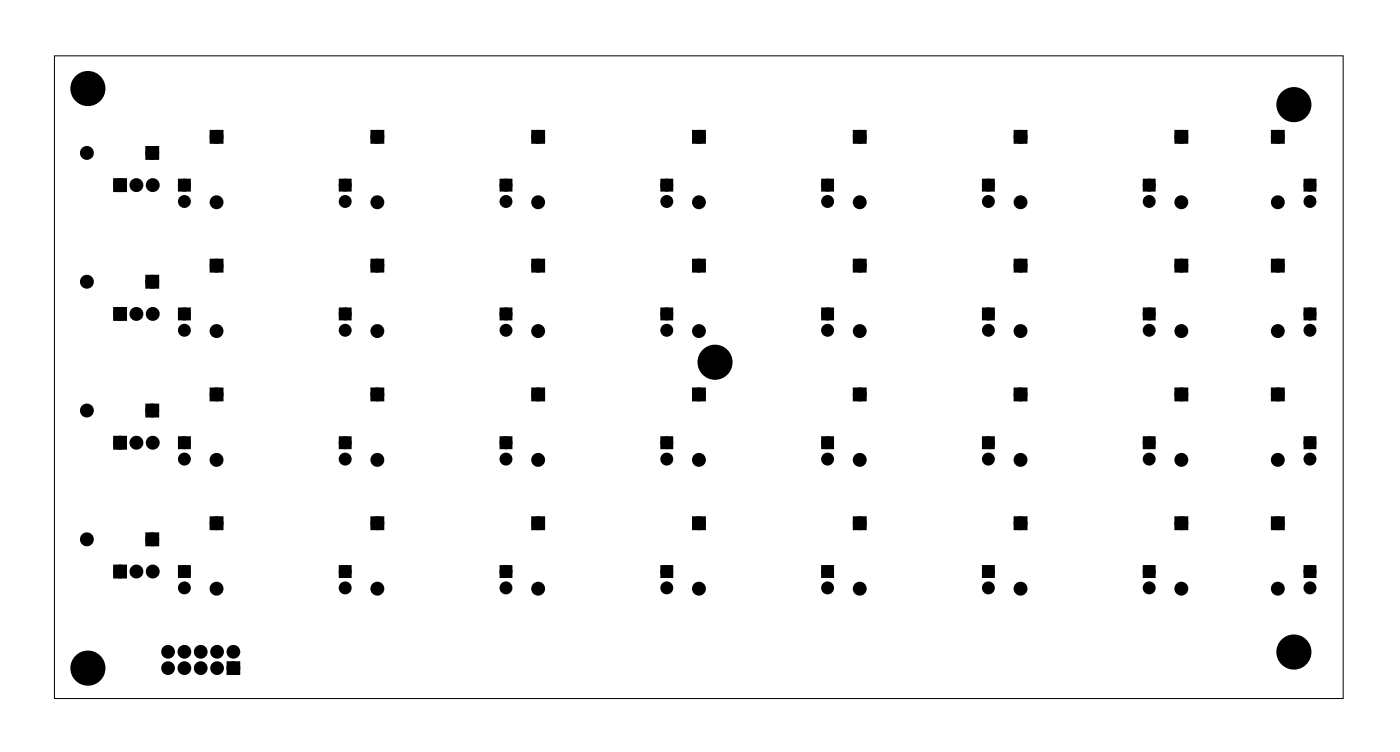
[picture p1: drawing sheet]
<svg xmlns="http://www.w3.org/2000/svg" width="218mm" height="117mm" viewBox="0 0 218 117" stroke-linecap="round" stroke-linejoin="round" font-family="sans-serif">
<path d="M8.5 8.7h200.3v99.8h-200.3z" fill="none" stroke="#000" stroke-width=".16"/>
<g fill="#000">
<path d="M18 28h1.4v1.4h-1.4zM23 23h1.4v1.4h-1.4zM28.1 28.1h1.2v1.3h-1.2zM33 20.5h1.4v1.4h-1.4zM53.1 28.1h1.2v1.3h-1.2zM58 20.5h1.4v1.4h-1.4zM78.1 28.1h1.2v1.3h-1.2zM83 20.5h1.4v1.4h-1.4zM103.1 28.1h1.2v1.3h-1.2zM108 20.5h1.4v1.4h-1.4zM128.1 28.1h1.2v1.3h-1.2zM133 20.5h1.4v1.4h-1.4z"/>
<path d="M153.1 28.1h1.2v1.3h-1.2zM158 20.5h1.4v1.4h-1.4zM178.1 28.1h1.2v1.3h-1.2zM183 20.5h1.4v1.4h-1.4zM198 20.5h1.4v1.4h-1.4zM203.1 28.1h1.2v1.3h-1.2zM18 48h1.4v1.4h-1.4zM23 43h1.4v1.4h-1.4zM28.1 48.1h1.2v1.3h-1.2zM33 40.5h1.4v1.4h-1.4zM53.1 48.1h1.2v1.3h-1.2zM58 40.5h1.4v1.4h-1.4z"/>
<path d="M78.1 48.1h1.2v1.3h-1.2zM83 40.5h1.4v1.4h-1.4zM103.1 48.1h1.2v1.3h-1.2zM108 40.5h1.4v1.4h-1.4zM128.1 48.1h1.2v1.3h-1.2zM133 40.5h1.4v1.4h-1.4zM153.1 48.1h1.2v1.3h-1.2zM158 40.5h1.4v1.4h-1.4zM178.1 48.1h1.2v1.3h-1.2zM183 40.5h1.4v1.4h-1.4zM198 40.5h1.4v1.4h-1.4zM203.1 48.1h1.2v1.3h-1.2z"/>
<path d="M18 68h1.4v1.4h-1.4zM23 63h1.4v1.4h-1.4zM28.1 68.1h1.2v1.3h-1.2zM33 60.5h1.4v1.4h-1.4zM53.1 68.1h1.2v1.3h-1.2zM58 60.5h1.4v1.4h-1.4zM78.1 68.1h1.2v1.3h-1.2zM83 60.5h1.4v1.4h-1.4zM103.1 68.1h1.2v1.3h-1.2zM108 60.5h1.4v1.4h-1.4zM128.1 68.1h1.2v1.3h-1.2zM133 60.5h1.4v1.4h-1.4z"/>
<path d="M153.1 68.1h1.2v1.3h-1.2zM158 60.5h1.4v1.4h-1.4zM178.1 68.1h1.2v1.3h-1.2zM183 60.5h1.4v1.4h-1.4zM198 60.5h1.4v1.4h-1.4zM203.1 68.1h1.2v1.3h-1.2zM18 88h1.4v1.4h-1.4zM23 83h1.4v1.4h-1.4zM28.1 88.1h1.2v1.3h-1.2zM33 80.5h1.4v1.4h-1.4zM53.1 88.1h1.2v1.3h-1.2zM58 80.5h1.4v1.4h-1.4z"/>
<path d="M78.1 88.1h1.2v1.3h-1.2zM83 80.5h1.4v1.4h-1.4zM103.1 88.1h1.2v1.3h-1.2zM108 80.5h1.4v1.4h-1.4zM128.1 88.1h1.2v1.3h-1.2zM133 80.5h1.4v1.4h-1.4zM153.1 88.1h1.2v1.3h-1.2zM158 80.5h1.4v1.4h-1.4zM178.1 88.1h1.2v1.3h-1.2zM183 80.5h1.4v1.4h-1.4zM198 80.5h1.4v1.4h-1.4zM203.1 88.1h1.2v1.3h-1.2z"/>
<path d="M35.6 103h1.4v1.5h-1.4z"/>
</g>
<g fill="none" stroke="#000" stroke-width=".79" stroke-linecap="butt">
<path d="M28.1 28.1h1.2v1.3h-1.2zM53.1 28.1h1.2v1.3h-1.2zM78.1 28.1h1.2v1.3h-1.2zM103.1 28.1h1.2v1.3h-1.2zM128.1 28.1h1.2v1.3h-1.2zM153.1 28.1h1.2v1.3h-1.2zM178.1 28.1h1.2v1.3h-1.2zM203.1 28.1h1.2v1.3h-1.2zM28.1 48.1h1.2v1.3h-1.2zM53.1 48.1h1.2v1.3h-1.2zM78.1 48.1h1.2v1.3h-1.2zM103.1 48.1h1.2v1.3h-1.2z"/>
<path d="M128.1 48.1h1.2v1.3h-1.2zM153.1 48.1h1.2v1.3h-1.2zM178.1 48.1h1.2v1.3h-1.2zM203.1 48.1h1.2v1.3h-1.2zM28.1 68.1h1.2v1.3h-1.2zM53.1 68.1h1.2v1.3h-1.2zM78.1 68.1h1.2v1.3h-1.2zM103.1 68.1h1.2v1.3h-1.2zM128.1 68.1h1.2v1.3h-1.2zM153.1 68.1h1.2v1.3h-1.2zM178.1 68.1h1.2v1.3h-1.2zM203.1 68.1h1.2v1.3h-1.2z"/>
<path d="M28.1 88.1h1.2v1.3h-1.2zM53.1 88.1h1.2v1.3h-1.2zM78.1 88.1h1.2v1.3h-1.2zM103.1 88.1h1.2v1.3h-1.2zM128.1 88.1h1.2v1.3h-1.2zM153.1 88.1h1.2v1.3h-1.2zM178.1 88.1h1.2v1.3h-1.2zM203.1 88.1h1.2v1.3h-1.2z"/>
<circle cx="28.7" cy="28.7" r=".61"/>
<circle cx="28.7" cy="31.3" r=".61"/>
<circle cx="53.7" cy="28.7" r=".61"/>
<circle cx="53.7" cy="31.3" r=".61"/>
<circle cx="78.7" cy="28.7" r=".61"/>
<circle cx="78.7" cy="31.3" r=".61"/>
<circle cx="103.7" cy="28.7" r=".61"/>
<circle cx="103.7" cy="31.3" r=".61"/>
<circle cx="128.7" cy="28.7" r=".61"/>
<circle cx="128.7" cy="31.3" r=".61"/>
<circle cx="153.7" cy="28.7" r=".61"/>
<circle cx="153.7" cy="31.3" r=".61"/>
<circle cx="178.7" cy="28.7" r=".61"/>
<circle cx="178.7" cy="31.3" r=".61"/>
<circle cx="203.7" cy="28.7" r=".61"/>
<circle cx="203.7" cy="31.3" r=".61"/>
<circle cx="28.7" cy="48.7" r=".61"/>
<circle cx="28.7" cy="51.3" r=".61"/>
<circle cx="53.7" cy="48.7" r=".61"/>
<circle cx="53.7" cy="51.3" r=".61"/>
<circle cx="78.7" cy="48.7" r=".61"/>
<circle cx="78.7" cy="51.3" r=".61"/>
<circle cx="103.7" cy="48.7" r=".61"/>
<circle cx="103.7" cy="51.3" r=".61"/>
<circle cx="128.7" cy="48.7" r=".61"/>
<circle cx="128.7" cy="51.3" r=".61"/>
<circle cx="153.7" cy="48.7" r=".61"/>
<circle cx="153.7" cy="51.3" r=".61"/>
<circle cx="178.7" cy="48.7" r=".61"/>
<circle cx="178.7" cy="51.3" r=".61"/>
<circle cx="203.7" cy="48.7" r=".61"/>
<circle cx="203.7" cy="51.3" r=".61"/>
<circle cx="28.7" cy="68.7" r=".61"/>
<circle cx="28.7" cy="71.3" r=".61"/>
<circle cx="53.7" cy="68.7" r=".61"/>
<circle cx="53.7" cy="71.3" r=".61"/>
<circle cx="78.7" cy="68.7" r=".61"/>
<circle cx="78.7" cy="71.3" r=".61"/>
<circle cx="103.7" cy="68.7" r=".61"/>
<circle cx="103.7" cy="71.3" r=".61"/>
<circle cx="128.7" cy="68.7" r=".61"/>
<circle cx="128.7" cy="71.3" r=".61"/>
<circle cx="153.7" cy="68.7" r=".61"/>
<circle cx="153.7" cy="71.3" r=".61"/>
<circle cx="178.7" cy="68.7" r=".61"/>
<circle cx="178.7" cy="71.3" r=".61"/>
<circle cx="203.7" cy="68.7" r=".61"/>
<circle cx="203.7" cy="71.3" r=".61"/>
<circle cx="28.7" cy="88.7" r=".61"/>
<circle cx="28.7" cy="91.3" r=".61"/>
<circle cx="53.7" cy="88.7" r=".61"/>
<circle cx="53.7" cy="91.3" r=".61"/>
<circle cx="78.7" cy="88.7" r=".61"/>
<circle cx="78.7" cy="91.3" r=".61"/>
<circle cx="103.7" cy="88.7" r=".61"/>
<circle cx="103.7" cy="91.3" r=".61"/>
<circle cx="128.7" cy="88.7" r=".61"/>
<circle cx="128.7" cy="91.3" r=".61"/>
<circle cx="153.7" cy="88.7" r=".61"/>
<circle cx="153.7" cy="91.3" r=".61"/>
<circle cx="178.7" cy="88.7" r=".61"/>
<circle cx="178.7" cy="91.3" r=".61"/>
<circle cx="203.7" cy="88.7" r=".61"/>
<circle cx="203.7" cy="91.3" r=".61"/>
</g>
<g fill="#000">
<circle cx="13.7" cy="13.7" r="2.1"/>
<circle cx="201.2" cy="16.2" r="2.1"/>
<circle cx="13.5" cy="23.7" r=".7"/>
<circle cx="18.7" cy="28.7" r=".7"/>
<circle cx="21.2" cy="28.7" r=".7"/>
<circle cx="23.7" cy="23.7" r=".7"/>
<circle cx="23.7" cy="28.7" r=".7"/>
<circle cx="28.7" cy="31.3" r=".61"/>
<circle cx="28.7" cy="28.7" r=".61"/>
<circle cx="33.7" cy="31.4" r=".7"/>
<circle cx="33.7" cy="21.2" r=".7"/>
<circle cx="53.7" cy="31.3" r=".61"/>
<circle cx="53.7" cy="28.7" r=".61"/>
<circle cx="58.7" cy="31.4" r=".7"/>
<circle cx="58.7" cy="21.2" r=".7"/>
<circle cx="78.7" cy="31.3" r=".61"/>
<circle cx="78.7" cy="28.7" r=".61"/>
<circle cx="83.7" cy="31.4" r=".7"/>
<circle cx="83.7" cy="21.2" r=".7"/>
<circle cx="103.7" cy="31.3" r=".61"/>
<circle cx="103.7" cy="28.7" r=".61"/>
<circle cx="108.7" cy="31.4" r=".7"/>
<circle cx="108.7" cy="21.2" r=".7"/>
<circle cx="128.7" cy="31.3" r=".61"/>
<circle cx="128.7" cy="28.7" r=".61"/>
<circle cx="133.7" cy="31.4" r=".7"/>
<circle cx="133.7" cy="21.2" r=".7"/>
<circle cx="153.7" cy="31.3" r=".61"/>
<circle cx="153.7" cy="28.7" r=".61"/>
<circle cx="158.7" cy="31.4" r=".7"/>
<circle cx="158.7" cy="21.2" r=".7"/>
<circle cx="178.7" cy="31.3" r=".61"/>
<circle cx="178.7" cy="28.7" r=".61"/>
<circle cx="183.7" cy="31.4" r=".7"/>
<circle cx="183.7" cy="21.2" r=".7"/>
<circle cx="198.7" cy="31.4" r=".7"/>
<circle cx="198.7" cy="21.2" r=".7"/>
<circle cx="203.7" cy="31.3" r=".61"/>
<circle cx="203.7" cy="28.7" r=".61"/>
<circle cx="13.5" cy="43.7" r=".7"/>
<circle cx="18.7" cy="48.7" r=".7"/>
<circle cx="21.2" cy="48.7" r=".7"/>
<circle cx="23.7" cy="43.7" r=".7"/>
<circle cx="23.7" cy="48.7" r=".7"/>
<circle cx="28.7" cy="48.7" r=".61"/>
<circle cx="28.7" cy="51.3" r=".61"/>
<circle cx="33.7" cy="41.2" r=".7"/>
<circle cx="33.7" cy="51.4" r=".7"/>
<circle cx="53.7" cy="48.7" r=".61"/>
<circle cx="53.7" cy="51.3" r=".61"/>
<circle cx="58.7" cy="41.2" r=".7"/>
<circle cx="58.7" cy="51.4" r=".7"/>
<circle cx="78.7" cy="48.7" r=".61"/>
<circle cx="78.7" cy="51.3" r=".61"/>
<circle cx="83.7" cy="41.2" r=".7"/>
<circle cx="83.7" cy="51.4" r=".7"/>
<circle cx="103.7" cy="48.7" r=".61"/>
<circle cx="103.7" cy="51.3" r=".61"/>
<circle cx="108.7" cy="41.2" r=".7"/>
<circle cx="108.7" cy="51.4" r=".7"/>
<circle cx="111.2" cy="56.2" r="2.1"/>
<circle cx="128.7" cy="48.7" r=".61"/>
<circle cx="128.7" cy="51.3" r=".61"/>
<circle cx="133.7" cy="41.2" r=".7"/>
<circle cx="133.7" cy="51.4" r=".7"/>
<circle cx="153.7" cy="48.7" r=".61"/>
<circle cx="153.7" cy="51.3" r=".61"/>
<circle cx="158.7" cy="41.2" r=".7"/>
<circle cx="158.7" cy="51.4" r=".7"/>
<circle cx="178.7" cy="48.7" r=".61"/>
<circle cx="178.7" cy="51.3" r=".61"/>
<circle cx="183.7" cy="41.2" r=".7"/>
<circle cx="183.7" cy="51.4" r=".7"/>
<circle cx="198.7" cy="41.2" r=".7"/>
<circle cx="198.7" cy="51.4" r=".7"/>
<circle cx="203.7" cy="48.7" r=".61"/>
<circle cx="203.7" cy="51.3" r=".61"/>
<circle cx="13.5" cy="63.7" r=".7"/>
<circle cx="18.7" cy="68.7" r=".7"/>
<circle cx="21.2" cy="68.7" r=".7"/>
<circle cx="23.7" cy="63.7" r=".7"/>
<circle cx="23.7" cy="68.7" r=".7"/>
<circle cx="28.7" cy="68.7" r=".61"/>
<circle cx="28.7" cy="71.3" r=".61"/>
<circle cx="33.7" cy="61.2" r=".7"/>
<circle cx="33.7" cy="71.4" r=".7"/>
<circle cx="53.7" cy="68.7" r=".61"/>
<circle cx="53.7" cy="71.3" r=".61"/>
<circle cx="58.7" cy="61.2" r=".7"/>
<circle cx="58.7" cy="71.4" r=".7"/>
<circle cx="78.7" cy="68.7" r=".61"/>
<circle cx="78.7" cy="71.3" r=".61"/>
<circle cx="83.7" cy="71.4" r=".7"/>
<circle cx="83.7" cy="61.2" r=".7"/>
<circle cx="103.7" cy="68.7" r=".61"/>
<circle cx="103.7" cy="71.3" r=".61"/>
<circle cx="108.7" cy="71.4" r=".7"/>
<circle cx="108.7" cy="61.2" r=".7"/>
<circle cx="128.7" cy="68.7" r=".61"/>
<circle cx="128.7" cy="71.3" r=".61"/>
<circle cx="133.7" cy="71.4" r=".7"/>
<circle cx="133.7" cy="61.2" r=".7"/>
<circle cx="153.7" cy="68.7" r=".61"/>
<circle cx="153.7" cy="71.3" r=".61"/>
<circle cx="158.7" cy="61.2" r=".7"/>
<circle cx="158.7" cy="71.4" r=".7"/>
<circle cx="178.7" cy="71.3" r=".61"/>
<circle cx="178.7" cy="68.7" r=".61"/>
<circle cx="183.7" cy="61.2" r=".7"/>
<circle cx="183.7" cy="71.4" r=".7"/>
<circle cx="198.7" cy="61.2" r=".7"/>
<circle cx="198.7" cy="71.4" r=".7"/>
<circle cx="203.7" cy="71.3" r=".61"/>
<circle cx="203.7" cy="68.7" r=".61"/>
<circle cx="13.5" cy="83.7" r=".7"/>
<circle cx="18.7" cy="88.7" r=".7"/>
<circle cx="21.2" cy="88.7" r=".7"/>
<circle cx="23.7" cy="83.7" r=".7"/>
<circle cx="23.7" cy="88.7" r=".7"/>
<circle cx="28.7" cy="88.7" r=".61"/>
<circle cx="28.7" cy="91.3" r=".61"/>
<circle cx="33.7" cy="81.2" r=".7"/>
<circle cx="33.7" cy="91.4" r=".7"/>
<circle cx="53.7" cy="91.3" r=".61"/>
<circle cx="53.7" cy="88.7" r=".61"/>
<circle cx="58.7" cy="81.2" r=".7"/>
<circle cx="58.7" cy="91.4" r=".7"/>
<circle cx="78.7" cy="88.7" r=".61"/>
<circle cx="78.7" cy="91.3" r=".61"/>
<circle cx="83.7" cy="81.2" r=".7"/>
<circle cx="83.7" cy="91.4" r=".7"/>
<circle cx="103.7" cy="88.7" r=".61"/>
<circle cx="103.7" cy="91.3" r=".61"/>
<circle cx="108.7" cy="81.2" r=".7"/>
<circle cx="108.7" cy="91.4" r=".7"/>
<circle cx="128.7" cy="88.7" r=".61"/>
<circle cx="128.7" cy="91.3" r=".61"/>
<circle cx="133.7" cy="91.4" r=".7"/>
<circle cx="133.7" cy="81.2" r=".7"/>
<circle cx="153.7" cy="88.7" r=".61"/>
<circle cx="153.7" cy="91.3" r=".61"/>
<circle cx="158.7" cy="81.2" r=".7"/>
<circle cx="158.7" cy="91.4" r=".7"/>
<circle cx="178.7" cy="91.3" r=".61"/>
<circle cx="178.7" cy="88.7" r=".61"/>
<circle cx="183.7" cy="91.4" r=".7"/>
<circle cx="183.7" cy="81.2" r=".7"/>
<circle cx="198.7" cy="81.2" r=".7"/>
<circle cx="198.7" cy="91.4" r=".7"/>
<circle cx="203.7" cy="88.7" r=".61"/>
<circle cx="203.7" cy="91.3" r=".61"/>
<circle cx="13.7" cy="103.7" r="2.1"/>
<circle cx="26.1" cy="101.2" r=".72"/>
<circle cx="26.1" cy="103.7" r=".72"/>
<circle cx="28.7" cy="103.7" r=".72"/>
<circle cx="28.7" cy="101.2" r=".72"/>
<circle cx="31.2" cy="103.7" r=".72"/>
<circle cx="31.2" cy="101.2" r=".72"/>
<circle cx="33.7" cy="103.7" r=".72"/>
<circle cx="33.7" cy="101.2" r=".72"/>
<circle cx="36.3" cy="101.2" r=".72"/>
<circle cx="36.3" cy="103.7" r=".72"/>
<circle cx="201.2" cy="101.2" r="2.1"/>
</g>
<g fill="none" stroke="#000" stroke-width=".76" stroke-linecap="butt">
<path d="M18 28h1.4v1.4h-1.4zM23 23h1.4v1.4h-1.4zM33 20.5h1.4v1.4h-1.4zM58 20.5h1.4v1.4h-1.4zM83 20.5h1.4v1.4h-1.4zM108 20.5h1.4v1.4h-1.4zM133 20.5h1.4v1.4h-1.4zM158 20.5h1.4v1.4h-1.4zM183 20.5h1.4v1.4h-1.4zM198 20.5h1.4v1.4h-1.4zM18 48h1.4v1.4h-1.4zM23 43h1.4v1.4h-1.4z"/>
<path d="M33 40.5h1.4v1.4h-1.4zM58 40.5h1.4v1.4h-1.4zM83 40.5h1.4v1.4h-1.4zM108 40.5h1.4v1.4h-1.4zM133 40.5h1.4v1.4h-1.4zM158 40.5h1.4v1.4h-1.4zM183 40.5h1.4v1.4h-1.4zM198 40.5h1.4v1.4h-1.4zM18 68h1.4v1.4h-1.4zM23 63h1.4v1.4h-1.4zM33 60.5h1.4v1.4h-1.4zM58 60.5h1.4v1.4h-1.4z"/>
<path d="M83 60.5h1.4v1.4h-1.4zM108 60.5h1.4v1.4h-1.4zM133 60.5h1.4v1.4h-1.4zM158 60.5h1.4v1.4h-1.4zM183 60.5h1.4v1.4h-1.4zM198 60.5h1.4v1.4h-1.4zM18 88h1.4v1.4h-1.4zM23 83h1.4v1.4h-1.4zM33 80.5h1.4v1.4h-1.4zM58 80.5h1.4v1.4h-1.4zM83 80.5h1.4v1.4h-1.4zM108 80.5h1.4v1.4h-1.4z"/>
<path d="M133 80.5h1.4v1.4h-1.4zM158 80.5h1.4v1.4h-1.4zM183 80.5h1.4v1.4h-1.4zM198 80.5h1.4v1.4h-1.4z"/>
<circle cx="13.5" cy="23.7" r=".7"/>
<circle cx="18.7" cy="28.7" r=".7"/>
<circle cx="21.2" cy="28.7" r=".7"/>
<circle cx="23.7" cy="23.7" r=".7"/>
<circle cx="23.7" cy="28.7" r=".7"/>
<circle cx="33.7" cy="31.4" r=".7"/>
<circle cx="33.7" cy="21.2" r=".7"/>
<circle cx="58.7" cy="31.4" r=".7"/>
<circle cx="58.7" cy="21.2" r=".7"/>
<circle cx="83.7" cy="31.4" r=".7"/>
<circle cx="83.7" cy="21.2" r=".7"/>
<circle cx="108.7" cy="31.4" r=".7"/>
<circle cx="108.7" cy="21.2" r=".7"/>
<circle cx="133.7" cy="31.4" r=".7"/>
<circle cx="133.7" cy="21.2" r=".7"/>
<circle cx="158.7" cy="31.4" r=".7"/>
<circle cx="158.7" cy="21.2" r=".7"/>
<circle cx="183.7" cy="31.4" r=".7"/>
<circle cx="183.7" cy="21.2" r=".7"/>
<circle cx="198.7" cy="31.4" r=".7"/>
<circle cx="198.7" cy="21.2" r=".7"/>
<circle cx="13.5" cy="43.7" r=".7"/>
<circle cx="18.7" cy="48.7" r=".7"/>
<circle cx="21.2" cy="48.7" r=".7"/>
<circle cx="23.7" cy="43.7" r=".7"/>
<circle cx="23.7" cy="48.7" r=".7"/>
<circle cx="33.7" cy="51.4" r=".7"/>
<circle cx="33.7" cy="41.2" r=".7"/>
<circle cx="58.7" cy="51.4" r=".7"/>
<circle cx="58.7" cy="41.2" r=".7"/>
<circle cx="83.7" cy="51.4" r=".7"/>
<circle cx="83.7" cy="41.2" r=".7"/>
<circle cx="108.7" cy="51.4" r=".7"/>
<circle cx="108.7" cy="41.2" r=".7"/>
<circle cx="133.7" cy="51.4" r=".7"/>
<circle cx="133.7" cy="41.2" r=".7"/>
<circle cx="158.7" cy="51.4" r=".7"/>
<circle cx="158.7" cy="41.2" r=".7"/>
<circle cx="183.7" cy="51.4" r=".7"/>
<circle cx="183.7" cy="41.2" r=".7"/>
<circle cx="198.7" cy="51.4" r=".7"/>
<circle cx="198.7" cy="41.2" r=".7"/>
<circle cx="13.5" cy="63.7" r=".7"/>
<circle cx="18.7" cy="68.7" r=".7"/>
<circle cx="21.2" cy="68.7" r=".7"/>
<circle cx="23.7" cy="63.7" r=".7"/>
<circle cx="23.7" cy="68.7" r=".7"/>
<circle cx="33.7" cy="71.4" r=".7"/>
<circle cx="33.7" cy="61.2" r=".7"/>
<circle cx="58.7" cy="71.4" r=".7"/>
<circle cx="58.7" cy="61.2" r=".7"/>
<circle cx="83.7" cy="71.4" r=".7"/>
<circle cx="83.7" cy="61.2" r=".7"/>
<circle cx="108.7" cy="71.4" r=".7"/>
<circle cx="108.7" cy="61.2" r=".7"/>
<circle cx="133.7" cy="71.4" r=".7"/>
<circle cx="133.7" cy="61.2" r=".7"/>
<circle cx="158.7" cy="71.4" r=".7"/>
<circle cx="158.7" cy="61.2" r=".7"/>
<circle cx="183.7" cy="71.4" r=".7"/>
<circle cx="183.7" cy="61.2" r=".7"/>
<circle cx="198.7" cy="71.4" r=".7"/>
<circle cx="198.7" cy="61.2" r=".7"/>
<circle cx="13.5" cy="83.7" r=".7"/>
<circle cx="18.7" cy="88.7" r=".7"/>
<circle cx="21.2" cy="88.7" r=".7"/>
<circle cx="23.7" cy="83.7" r=".7"/>
<circle cx="23.7" cy="88.7" r=".7"/>
<circle cx="33.7" cy="91.4" r=".7"/>
<circle cx="33.7" cy="81.2" r=".7"/>
<circle cx="58.7" cy="91.4" r=".7"/>
<circle cx="58.7" cy="81.2" r=".7"/>
<circle cx="83.7" cy="91.4" r=".7"/>
<circle cx="83.7" cy="81.2" r=".7"/>
<circle cx="108.7" cy="91.4" r=".7"/>
<circle cx="108.7" cy="81.2" r=".7"/>
<circle cx="133.7" cy="91.4" r=".7"/>
<circle cx="133.7" cy="81.2" r=".7"/>
<circle cx="158.7" cy="91.4" r=".7"/>
<circle cx="158.7" cy="81.2" r=".7"/>
<circle cx="183.7" cy="91.4" r=".7"/>
<circle cx="183.7" cy="81.2" r=".7"/>
<circle cx="198.7" cy="91.4" r=".7"/>
<circle cx="198.7" cy="81.2" r=".7"/>
</g>
<g fill="none" stroke="#000" stroke-width=".69" stroke-linecap="butt">
<path d="M35.6 103h1.4v1.5h-1.4z"/>
<circle cx="26.1" cy="101.2" r=".72"/>
<circle cx="26.1" cy="103.7" r=".72"/>
<circle cx="28.7" cy="101.2" r=".72"/>
<circle cx="28.7" cy="103.7" r=".72"/>
<circle cx="31.2" cy="101.2" r=".72"/>
<circle cx="31.2" cy="103.7" r=".72"/>
<circle cx="33.7" cy="101.2" r=".72"/>
<circle cx="33.7" cy="103.7" r=".72"/>
<circle cx="36.3" cy="101.2" r=".72"/>
<circle cx="36.3" cy="103.7" r=".72"/>
</g>
<g fill="none" stroke="#000" stroke-width="1.3" stroke-linecap="butt">
<circle cx="13.7" cy="13.7" r="2.1"/>
<circle cx="201.2" cy="16.2" r="2.1"/>
<circle cx="111.2" cy="56.2" r="2.1"/>
<circle cx="13.7" cy="103.7" r="2.1"/>
<circle cx="201.2" cy="101.2" r="2.1"/>
</g>
</svg>
